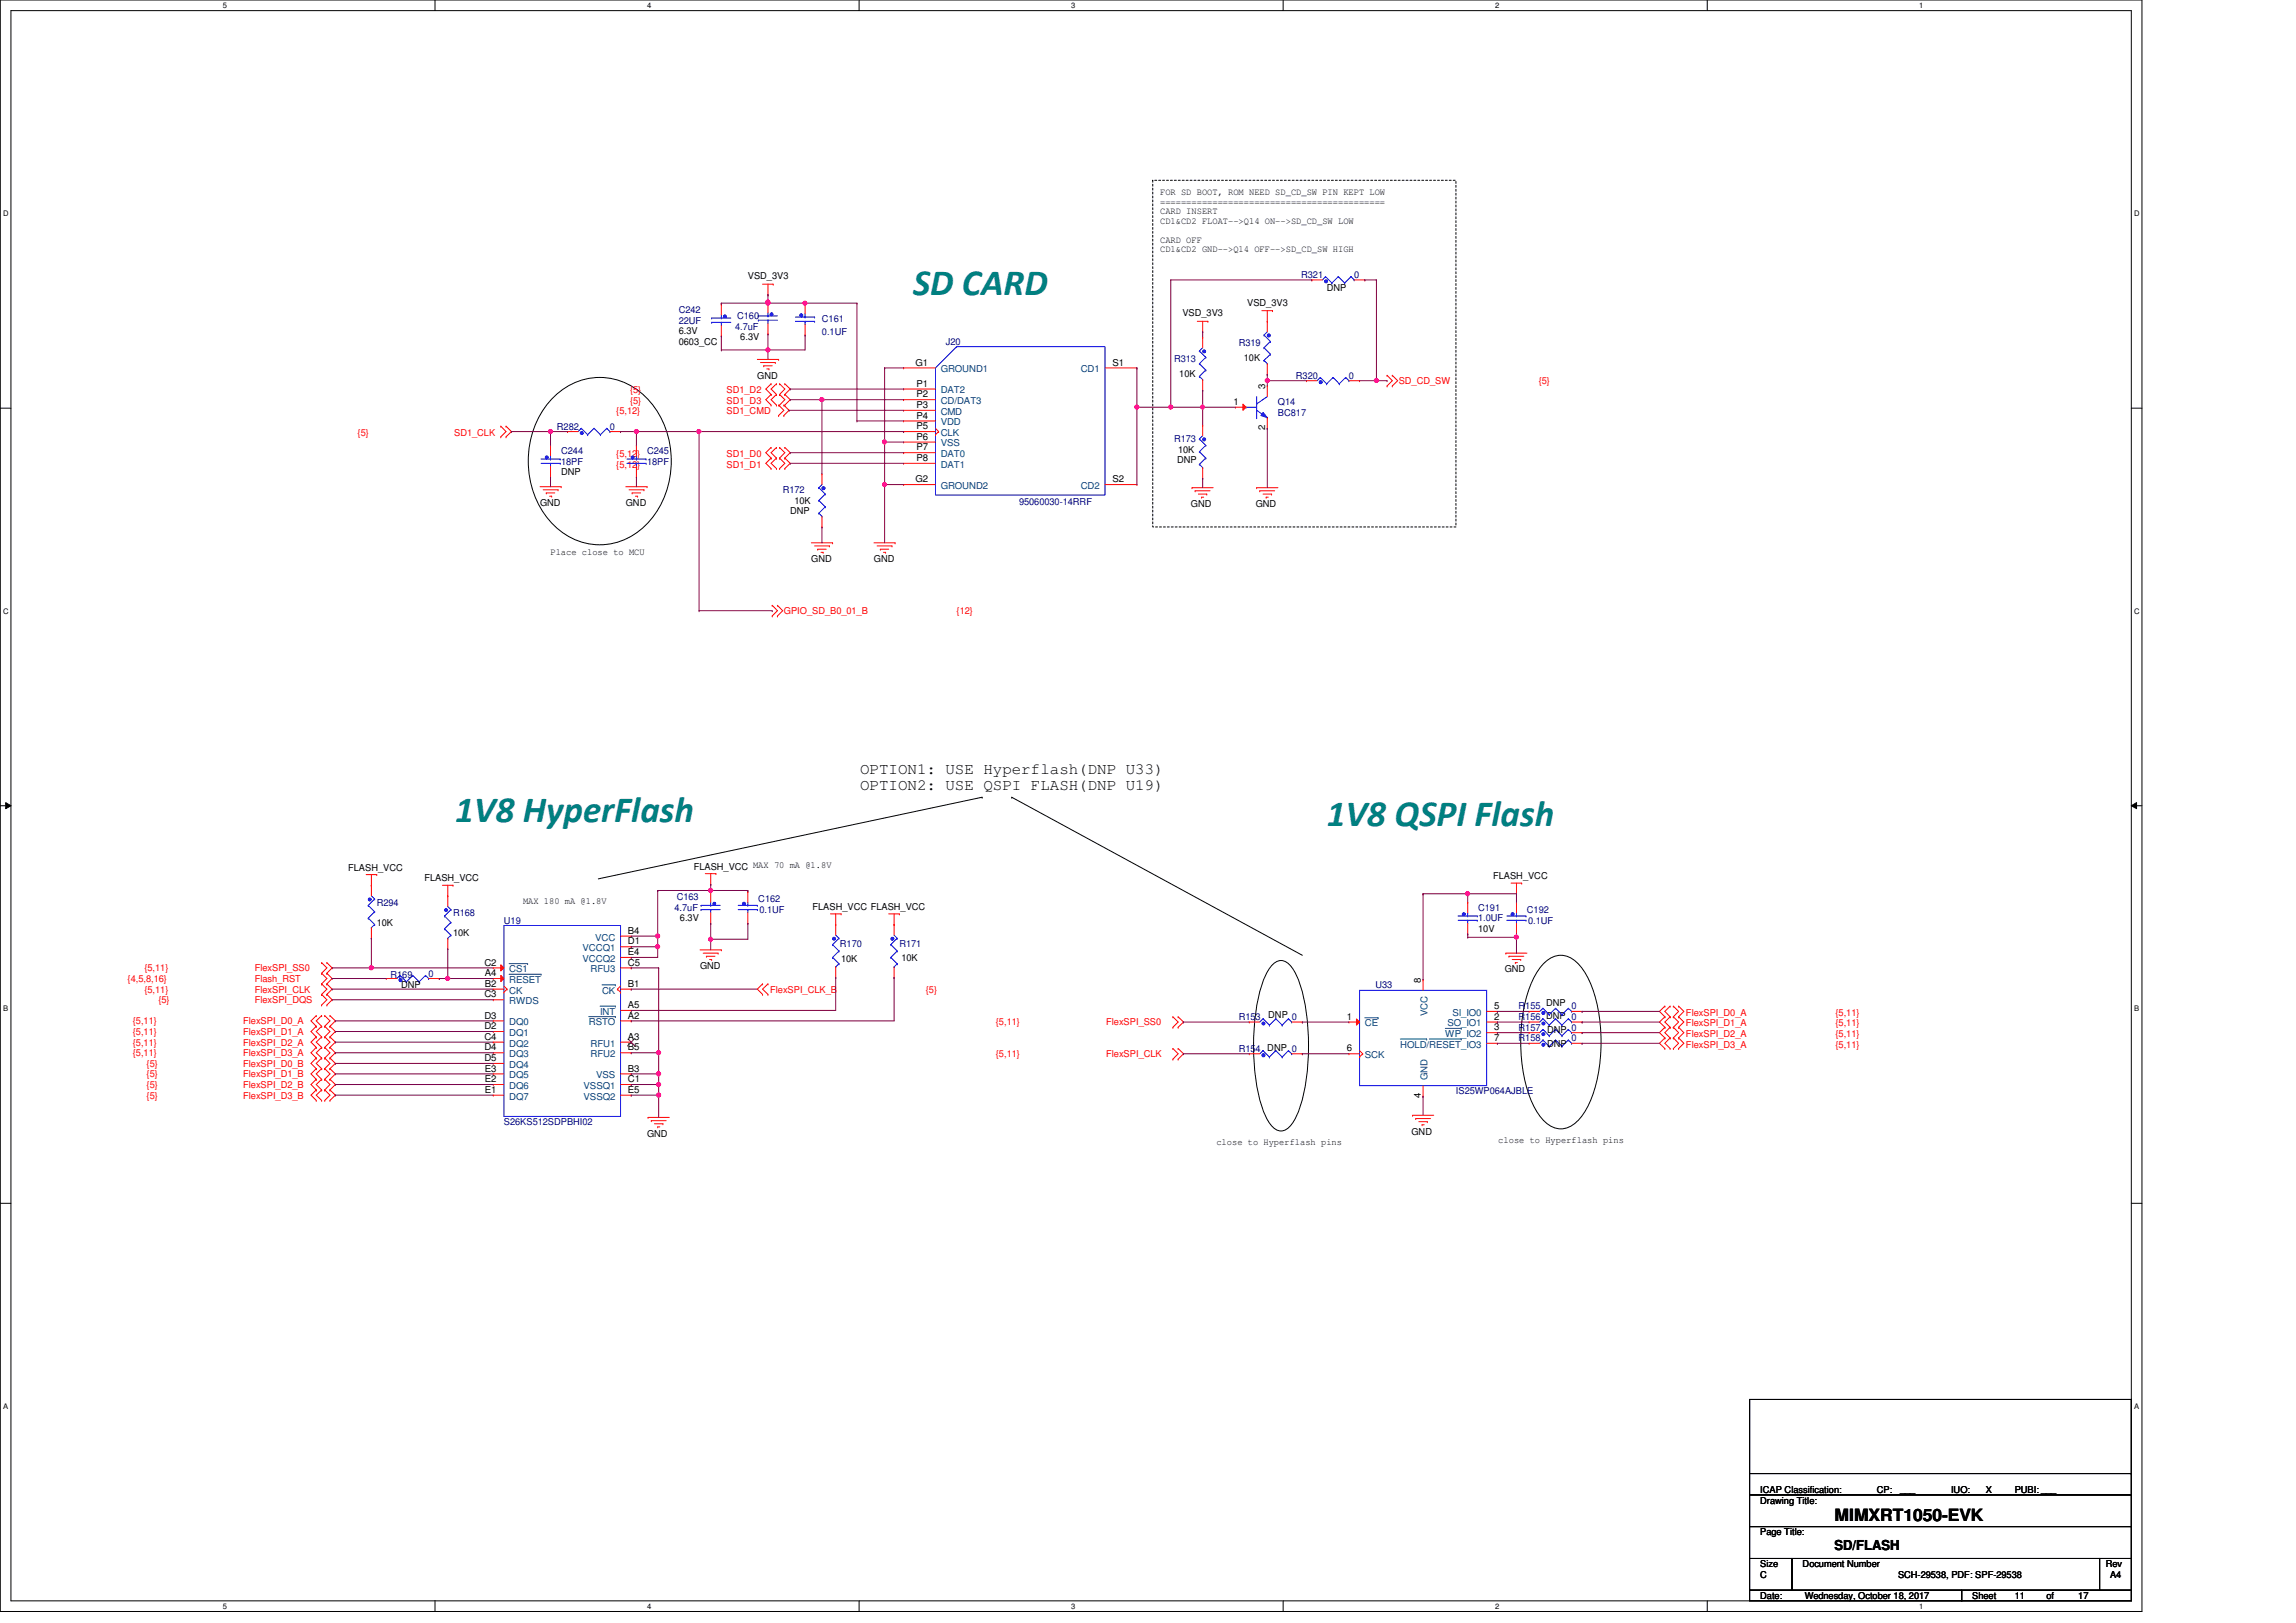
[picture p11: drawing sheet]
<svg xmlns="http://www.w3.org/2000/svg" width="297mm" height="210mm" viewBox="0 0 297 210" stroke-linecap="round" stroke-linejoin="round" font-family="sans-serif">
<defs><g id="words">
<g font-size="4.8" fill="#008080">
<text x="118.1" y="38.2">SD CARD</text>
<text x="58.9" y="106.3">1V8 HyperFlash</text>
<text x="171.6" y="106.9">1V8 QSPI Flash</text>
</g>
<text font-size="2.2" x="237.3" y="196.8">MIMXRT1050-EVK</text>
<g font-size="2.1">
<text x="111.3" y="100.1">OPTION1: USE Hyperflash(DNP U33)</text>
<text x="111.3" y="102.2">OPTION2: USE QSPI FLASH(DNP U19)</text>
</g>
<text font-size="1.8" x="237.3" y="200.5">SD/FLASH</text>
<g font-size="1.2">
<text x="150.1" y="25.3">FOR SD BOOT, ROM NEED SD_CD_SW PIN KEPT LOW</text>
<text x="150.1" y="26.5">===========================================</text>
<text x="150.1" y="27.7">CARD INSERT</text>
<text x="150.1" y="28.9">CD1&amp;CD2 FLOAT--&gt;Q14 ON--&gt;SD_CD_SW LOW</text>
<text x="150.1" y="31.4">CARD OFF</text>
<text x="150.1" y="32.6">CD1&amp;CD2 GND--&gt;Q14 OFF--&gt;SD_CD_SW HIGH</text>
<text x="96.7" y="36.1">VSD_3V3</text>
<text x="153" y="40.9">VSD_3V3</text>
<text x="161.4" y="39.5">VSD_3V3</text>
<text x="171.6" y="37.6">DNP</text>
<text x="87.8" y="43.2">6.3V</text>
<text x="87.8" y="44.6">0603_CC</text>
<text x="95.8" y="44">6.3V</text>
<text x="118.4" y="47.3">G1</text>
<text x="143.9" y="47.3">S1</text>
<text x="160.9" y="46.7">10K</text>
<text x="98" y="49">GND</text>
<text x="118.6" y="50">P1</text>
<text x="118.6" y="51.4">P2</text>
<text x="118.6" y="52.8">P3</text>
<text x="152.6" y="48.7">10K</text>
<text x="159.6" y="52.4">1</text>
<text x="163.7" y="50.4" transform="rotate(-90 163.7 50.4)">3</text>
<text x="118.6" y="54.2">P4</text>
<text x="118.6" y="55.5">P5</text>
<text x="118.6" y="56.9">P6</text>
<text x="118.6" y="58.3">P7</text>
<text x="118.6" y="59.6">P8</text>
<text x="152.3" y="59.8">DNP</text>
<text x="152.4" y="58.6">10K</text>
<text x="163.7" y="55.7" transform="rotate(-90 163.7 55.7)">2</text>
<text x="69.9" y="65.4">GND</text>
<text x="72.6" y="61.5">DNP</text>
<text x="81" y="65.4">GND</text>
<text x="102.8" y="65.2">10K</text>
<text x="118.4" y="62.4">G2</text>
<text x="143.9" y="62.4">S2</text>
<text x="154.1" y="65.6">GND</text>
<text x="162.5" y="65.6">GND</text>
<text x="71.2" y="71.8">Place close to MCU</text>
<text x="102.2" y="66.5">DNP</text>
<text x="105" y="72.7">GND</text>
<text x="113.1" y="72.7">GND</text>
<text x="45" y="112.6">FLASH_VCC</text>
<text x="89.7" y="112.5">FLASH_VCC MAX 70 mA @1.8V</text>
<text x="193.2" y="113.7">FLASH_VCC</text>
<text x="48.7" y="119.8">10K</text>
<text x="54.9" y="114">FLASH_VCC</text>
<text x="67.7" y="117">MAX 180 mA @1.8V</text>
<text x="88" y="119.2">6.3V</text>
<text x="105.1" y="117.7">FLASH_VCC FLASH_VCC</text>
<text x="58.6" y="121.1">10K</text>
<text x="62.7" y="124.9">C2</text>
<text x="81.2" y="120.8">B4</text>
<text x="81.2" y="124.9">C5</text>
<text x="81.2" y="122.2">D1</text>
<text x="81.2" y="123.6">E4</text>
<text x="90.6" y="125.4">GND</text>
<text x="108.8" y="124.4">10K</text>
<text x="116.6" y="124.3">10K</text>
<text x="191.2" y="120.6">10V</text>
<text x="194.7" y="125.8">GND</text>
<text x="51.9" y="127.9">DNP</text>
<text x="62.7" y="129.1">C3</text>
<text x="62.7" y="131.8">D3</text>
<text x="62.7" y="126.3">A4</text>
<text x="62.7" y="127.7">B2</text>
<text x="81.2" y="131.8">A2</text>
<text x="81.2" y="127.7">B1</text>
<text x="81.2" y="130.4">A5</text>
<text x="164.1" y="131.7">DNP 0</text>
<text x="174.3" y="131.9">1</text>
<text x="183.8" y="127.2" transform="rotate(-90 183.8 127.2)">8</text>
<text x="193.3" y="131.9">2</text>
<text x="193.3" y="130.6">5</text>
<text x="200" y="130.2">DNP</text>
<text x="62.7" y="133.2">D2</text>
<text x="62.7" y="134.5">C4</text>
<text x="62.7" y="135.9">D4</text>
<text x="62.7" y="137.3">D5</text>
<text x="81.2" y="135.9">B5</text>
<text x="81.2" y="134.5">A3</text>
<text x="174.3" y="136">6</text>
<text x="193.3" y="133.3">3</text>
<text x="193.3" y="134.7">7</text>
<text x="200.2" y="135.4">DNP</text>
<text x="62.7" y="138.6">E3</text>
<text x="62.7" y="140">E2</text>
<text x="62.7" y="141.4">E1</text>
<text x="81.2" y="138.6">B3</text>
<text x="81.2" y="140">C1</text>
<text x="81.2" y="141.4">E5</text>
<text x="183.8" y="142.1" transform="rotate(-90 183.8 142.1)">4</text>
<text x="83.7" y="147.1">GND</text>
<text x="157.4" y="148.1">close to Hyperflash pins</text>
<text x="182.6" y="146.8">GND</text>
<text x="193.8" y="147.9">close to Hyperflash pins</text>
<text x="227.7" y="194.5">Drawing Title:</text>
<text x="227.7" y="193.1">ICAP Classification:</text>
<text x="242.8" y="193.1">CP:</text>
<text x="245.8" y="193">___</text>
<text x="252.4" y="193.1">IUO:</text>
<text x="256.3" y="193.1">_X_</text>
<text x="260.6" y="193.1">PUBI: ___</text>
<text x="227.7" y="198.6">Page Title:</text>
<text x="227.7" y="202.8">Size</text>
<text x="233.2" y="202.8">Document Number</text>
<text x="272.4" y="202.8">Rev</text>
<text x="227.7" y="206.9">Date:</text>
<text x="227.7" y="204.1">C</text>
<text x="233.5" y="206.9">Wednesday, October 18, 2017</text>
<text x="245.6" y="204.1">SCH-29538, PDF: SPF-29538</text>
<text x="255.2" y="206.9">Sheet</text>
<text x="260.6" y="206.9">11</text>
<text x="264.8" y="206.9">of</text>
<text x="268.9" y="206.9">17</text>
<text x="273" y="204.1">A4</text>
</g>
<g font-size="1.2" fill="#000080">
<text x="168.3" y="36">R321</text>
<text x="175.2" y="36">0</text>
<text x="87.8" y="40.5">C242</text>
<text x="87.8" y="41.9">22UF</text>
<text x="95.4" y="41.3">C160</text>
<text x="106.3" y="41.7">C161</text>
<text x="95.1" y="42.7">4.7uF</text>
<text x="106.3" y="43.4">0.1UF</text>
<text x="122.4" y="44.6">J20</text>
<text x="151.9" y="46.8">R313</text>
<text x="160.2" y="44.7">R319</text>
<text x="165.3" y="52.4">Q14</text>
<text x="165.3" y="53.8">BC817</text>
<text x="167.7" y="49">R320</text>
<text x="174.5" y="49">0</text>
<text x="72" y="55.6">R282</text>
<text x="72.6" y="58.7">C244</text>
<text x="78.9" y="55.6">0</text>
<text x="83.7" y="58.7">C245</text>
<text x="151.9" y="57.2">R173</text>
<text x="72.6" y="60.1">18PF</text>
<text x="83.7" y="60.1">18PF</text>
<text x="101.3" y="63.8">R172</text>
<text x="131.8" y="65.3">95060030-14RRF</text>
<text x="48.7" y="117.2">R294</text>
<text x="58.6" y="118.5">R168</text>
<text x="65.2" y="119.5">U19</text>
<text x="87.3" y="117.9">4.7uF</text>
<text x="87.5" y="116.5">C163</text>
<text x="98.1" y="116.8">C162</text>
<text x="98.3" y="118.1">0.1UF</text>
<text x="191.2" y="117.9">C191</text>
<text x="191.2" y="119.2">1.0UF</text>
<text x="197.5" y="118.1">C192</text>
<text x="197.7" y="119.5">0.1UF</text>
<text x="108.7" y="122.5">R170</text>
<text x="116.3" y="122.5">R171</text>
<text x="50.5" y="126.5">R169</text>
<text x="55.5" y="126.3">0</text>
<text x="160.2" y="132">R153</text>
<text x="177.9" y="127.9">U33</text>
<text x="196.5" y="132">R156 DNP 0</text>
<text x="196.5" y="130.6">R155</text>
<text x="203.3" y="130.6">0</text>
<text x="160.2" y="136.1">R154 DNP 0</text>
<text x="196.5" y="133.4">R157 DNP 0</text>
<text x="196.5" y="134.7">R158</text>
<text x="203.3" y="134.7">0</text>
<text x="188.4" y="141.6">IS25WP064AJBLE</text>
<text x="65.2" y="145.6">S26KS512SDPBHI02</text>
</g>
<g font-size="1.2" fill="#f00">
<text x="79.7" y="53.5">{5,12}</text>
<text x="81.5" y="50.9">{5}</text>
<text x="81.5" y="52.3">{5}</text>
<text x="94" y="50.9">SD1_D2</text>
<text x="94" y="52.3">SD1_D3</text>
<text x="94" y="53.5">SD1_CMD</text>
<text x="181" y="49.7">SD_CD_SW</text>
<text x="199.1" y="49.7">{5}</text>
<text x="46.3" y="56.4">{5}</text>
<text x="58.8" y="56.4">SD1_CLK</text>
<text x="79.7" y="59.1">{5,12}</text>
<text x="94" y="59.1">SD1_D0</text>
<text x="79.7" y="60.5">{5,12}</text>
<text x="94" y="60.5">SD1_D1</text>
<text x="101.4" y="79.4">GPIO_SD_B0_01_B</text>
<text x="123.8" y="79.4">{12}</text>
<text x="18.7" y="125.7">{5,11}</text>
<text x="33" y="125.7">FlexSPI_SS0</text>
<text x="16.5" y="127">{4,5,8,16}</text>
<text x="18.7" y="128.4">{5,11}</text>
<text x="20.5" y="129.8">{5}</text>
<text x="33" y="127">Flash_RST</text>
<text x="33" y="128.4">FlexSPI_CLK</text>
<text x="33" y="129.8">FlexSPI_DQS</text>
<text x="99.6" y="128.4">FlexSPI_CLK_B</text>
<text x="119.8" y="128.4">{5}</text>
<text x="218.1" y="131.4">FlexSPI_D0_A</text>
<text x="237.5" y="131.4">{5,11}</text>
<text x="17.2" y="136.6">{5,11}</text>
<text x="17.2" y="135.3">{5,11}</text>
<text x="17.2" y="133.9">{5,11}</text>
<text x="17.2" y="132.5">{5,11}</text>
<text x="31.5" y="136.6">FlexSPI_D3_A</text>
<text x="31.5" y="135.3">FlexSPI_D2_A</text>
<text x="31.5" y="133.9">FlexSPI_D1_A</text>
<text x="31.5" y="132.5">FlexSPI_D0_A</text>
<text x="128.8" y="132.7">{5,11}</text>
<text x="128.8" y="136.8">{5,11}</text>
<text x="143.1" y="132.7">FlexSPI_SS0</text>
<text x="143.1" y="136.8">FlexSPI_CLK</text>
<text x="218.1" y="132.8">FlexSPI_D1_A</text>
<text x="218.1" y="134.2">FlexSPI_D2_A</text>
<text x="218.1" y="135.6">FlexSPI_D3_A</text>
<text x="237.5" y="132.8">{5,11}</text>
<text x="237.5" y="134.2">{5,11}</text>
<text x="237.5" y="135.6">{5,11}</text>
<text x="19" y="142.1">{5}</text>
<text x="19" y="140.8">{5}</text>
<text x="19" y="139.4">{5}</text>
<text x="19" y="138">{5}</text>
<text x="31.5" y="142.1">FlexSPI_D3_B</text>
<text x="31.5" y="140.8">FlexSPI_D2_B</text>
<text x="31.5" y="139.4">FlexSPI_D1_B</text>
<text x="31.5" y="138">FlexSPI_D0_B</text>
</g>
<g font-size="1.2" fill="#004080">
<text x="121.7" y="50.9">DAT2</text>
<text x="121.7" y="52.3">CD/DAT3</text>
<text x="121.7" y="53.7">CMD</text>
<text x="121.7" y="48.2">GROUND1</text>
<text x="139.8" y="48.2">CD1</text>
<text x="121.7" y="55">VDD</text>
<text x="121.7" y="56.4">CLK</text>
<text x="121.7" y="57.8">VSS</text>
<text x="121.7" y="59.1">DAT0</text>
<text x="121.7" y="60.5">DAT1</text>
<text x="121.7" y="63.3">GROUND2</text>
<text x="139.8" y="63.3">CD2</text>
<text x="65.9" y="125.8">CS1</text>
<text x="75.4" y="123.1">VCCQ1</text>
<text x="75.4" y="124.4">VCCQ2</text>
<text x="76.4" y="125.8">RFU3</text>
<text x="77" y="121.7">VCC</text>
<text x="65.9" y="127.2">RESET</text>
<text x="65.9" y="128.5">CK</text>
<text x="65.9" y="129.9">RWDS</text>
<text x="77.6" y="131.3">INT</text>
<text x="77.9" y="128.5">CK</text>
<text x="184.7" y="131.4" transform="rotate(-90 184.7 131.4)">VCC</text>
<text x="187.9" y="131.4">SI_IO0</text>
<text x="65.9" y="132.7">DQ0</text>
<text x="65.9" y="134">DQ1</text>
<text x="65.9" y="135.4">DQ2</text>
<text x="65.9" y="136.8">DQ3</text>
<text x="76.2" y="132.7">RSTO</text>
<text x="76.4" y="136.8">RFU2</text>
<text x="76.4" y="135.4">RFU1</text>
<text x="176.6" y="132.8">CE</text>
<text x="176.6" y="136.9">SCK</text>
<text x="181.2" y="135.6">HOLD/RESET_IO3</text>
<text x="187" y="134.2">WP_IO2</text>
<text x="187.3" y="132.8">SO_IO1</text>
<text x="65.9" y="138.2">DQ4</text>
<text x="65.9" y="139.5">DQ5</text>
<text x="65.9" y="140.9">DQ6</text>
<text x="65.9" y="142.3">DQ7</text>
<text x="75.5" y="140.9">VSSQ1</text>
<text x="75.5" y="142.3">VSSQ2</text>
<text x="77.1" y="139.5">VSS</text>
<text x="184.7" y="139.8" transform="rotate(-90 184.7 139.8)">GND</text>
</g>
<g font-size="1">
<text x="28.8" y="1">5</text>
<text x="83.7" y="1">4</text>
<text x="138.6" y="1">3</text>
<text x="193.4" y="1">2</text>
<text x="248.3" y="1">1</text>
<text x=".4" y="28">D</text>
<text x="276.1" y="28">D</text>
<text x=".4" y="79.4">C</text>
<text x="276.1" y="79.4">C</text>
<text x=".4" y="130.9">B</text>
<text x="276.1" y="130.9">B</text>
<text x=".4" y="182.3">A</text>
<text x="276.1" y="182.3">A</text>
<text x="28.8" y="208.2">5</text>
<text x="83.7" y="208.2">4</text>
<text x="138.6" y="208.2">3</text>
<text x="193.4" y="208.2">2</text>
<text x="248.3" y="208.2">1</text>
</g>
</g></defs>
<path d="M0 0h277.1v208.5h-277.1zM1.4 1.4h274.3v205.7h-274.3z" fill="none" stroke="#000" stroke-width=".13"/>
<g fill="#fff">
<path d="M28.8 .1h.6v1.1h-.6z"/>
<path d="M28.8 207.3h.6v1.1h-.6z"/>
</g>
<path d="M56.3 0v1.4M56.3 207.1v1.4" fill="none" stroke="#000" stroke-width=".13"/>
<g fill="#fff">
<path d="M83.7 .1h.6v1.1h-.6z"/>
<path d="M83.7 207.3h.6v1.1h-.6z"/>
</g>
<path d="M111.1 0v1.4M111.1 207.1v1.4" fill="none" stroke="#000" stroke-width=".13"/>
<g fill="#fff">
<path d="M138.6 .1h.5v1.1h-.5z"/>
<path d="M138.6 207.3h.5v1.1h-.5z"/>
</g>
<path d="M166 0v1.4M166 207.1v1.4" fill="none" stroke="#000" stroke-width=".13"/>
<g fill="#fff">
<path d="M193.4 .1h.6v1.1h-.6z"/>
<path d="M193.4 207.3h.6v1.1h-.6z"/>
</g>
<path d="M220.9 0v1.4M220.9 207.1v1.4" fill="none" stroke="#000" stroke-width=".13"/>
<g fill="#fff">
<path d="M248.3 .1h.6v1.1h-.6z"/>
<path d="M248.3 207.3h.6v1.1h-.6z"/>
<path d="M.4 27.1h.7v1.1h-.7z"/>
<path d="M276.1 27.1h.7v1.1h-.7z"/>
<path d="M.4 78.5h.7v1.1h-.7z"/>
<path d="M276.1 78.5h.7v1.1h-.7z"/>
</g>
<path d="M0 52.8h1.4M275.7 52.8h1.4" fill="none" stroke="#000" stroke-width=".13"/>
<g fill="#fff">
<path d="M.4 130h.7v1.1h-.7z"/>
<path d="M276.1 130h.6v1.1h-.6z"/>
</g>
<path d="M0 104.2h1.4M.7 103.8l.7 .4-.7 .4zM275.7 104.2l.7-.4v.8zM275.7 104.2h1.4" fill="none" stroke="#000" stroke-width=".13"/>
<path d="M.7 103.8l.7 .4-.7 .4zM275.7 104.2l.7-.4v.8z" fill="#000"/>
<g fill="#fff">
<path d="M.4 181.4h.7v1.1h-.7z"/>
<path d="M276.1 181.4h.6v1.1h-.6z"/>
</g>
<g fill="none" stroke="#000" stroke-width=".13">
<path d="M71.4 51.6a8.3 8.3 0 0 1 13.1 .9 12 12 0 0 1-1.6 16 8.3 8.3 0 0 1-12.2-1.7 12.2 12.2 0 0 1 .7-15.2zM127.1 103.1h.1M127.1 103.1l-49.7 10.6M130.9 103.1h.1M130.9 103.1l37.6 20.5M164.7 124.7a1.36 1.36 0 0 1 2.1 0 7.5 7.5 0 0 1 1.6 3.4 29.4 29.4 0 0 1-.3 15.5 4.5 4.5 0 0 1-1.8 2.6 1.63 1.63 0 0 1-2.1-.9 15.7 15.7 0 0 1-1.9-6.8 28.3 28.3 0 0 1 1.1-11.5l.8-1.7zM199.9 124.5a2.77 2.77 0 0 1 4.1 0 11.1 11.1 0 0 1 2.7 5.9 21.8 21.8 0 0 1-1.1 12.4 5.7 5.7 0 0 1-3 3.1 2.79 2.79 0 0 1-2.7-.7 11.2 11.2 0 0 1-2.8-6 21.9 21.9 0 0 1 1.2-12.3l1-1.8zM0 155.7h1.4M275.7 155.7h1.4M226.4 193.4h49.3v4.1h-49.3zM226.4 197.5h49.3v4.1h-49.3zM226.4 181.1h49.3v12.3h-49.3z"/>
<path d="M226.4 190.6h49.3M275.7 190.6h.1M226.4 201.6h5.4v4.1h-5.4zM226.4 205.7h27.4v1.4h-27.4zM231.8 201.6h39.8v4.1h-39.8zM253.8 205.7h21.9v1.4h-21.9zM271.6 201.6h4.1v4.1h-4.1z"/>
</g>
<path d="M149.1 23.3h39.3v44.9h-39.3z" fill="none" stroke="#000" stroke-width=".13" stroke-dasharray=".3 .3"/>
<g fill="none" stroke="#f00" stroke-width=".13">
<path d="M98.7 36.8h1.3M99.4 38.1h.1M99.4 36.8v1.3M100 36.8h.1M64.8 55.1h.1M64.8 56.5h.1M64.8 55.1l.7 .7-.7 .7M65.5 56.5h.1M65.5 55.1h.1M65.5 55.1l.7 .7-.7 .7M98 46.5h2.7M98.4 46.9h1.9"/>
<path d="M98.8 47.3h.1M98.8 47.3h1.1M99.2 47.7h.3M99.5 47.7h.1M99.8 59.3h.1M99.8 57.9h.1M99.8 51h.1M99.8 49.7h.1M99.8 52.4h.1M99.8 57.9l-.7 .7 .7 .7M99.8 59.3l-.7 .6 .7 .7M99.8 49.7l-.7 .6 .7 .7"/>
<path d="M99.8 51l-.7 .7 .7 .7M100.3 46.9h.1M100.5 57.9h.1M100.5 59.3h.1M100.5 49.7h.1M100.5 51h.1M100.5 52.4h.1M100.5 57.9l-.7 .7 .7 .7M100.5 59.3l-.7 .6 .7 .7M100.5 49.7l-.7 .6 .7 .7M100.5 51l-.7 .7 .7 .7M100.7 46.5h.1"/>
<path d="M100.7 52.4h.1M100.7 53.8h.1M100.7 52.4l.7 .7-.7 .7M100.9 57.9h.1M100.9 59.3h.1M100.9 49.7h.1M100.9 51h.1M100.9 52.4h.1M100.9 57.9l.6 .7-.6 .7M100.9 59.3l.6 .6-.6 .7M100.9 49.7l.6 .6-.6 .7M100.9 51l.6 .7-.6 .7"/>
<path d="M101.4 53.8h.1M101.4 52.4h.1M101.4 52.4l.7 .7-.7 .7M101.5 59.3h.1M101.5 57.9h.1M101.5 51h.1M101.5 49.7h.1M101.5 52.4h.1M101.5 57.9l.7 .7-.7 .7M101.5 59.3l.7 .6-.7 .7M101.5 49.7l.7 .6-.7 .7M101.5 51l.7 .7-.7 .7"/>
<path d="M154.9 41.6h1.4M155.6 42.9h.1M155.6 41.6v1.3M156.3 41.6h.1M163.3 40.2h1.3M164 41.6h.1M164 40.2v1.4M164.6 40.2h.1M179.4 48.6h.1M179.4 49.9h.1M179.4 48.6l.7 .7-.7 .6M180.1 48.6h.1"/>
<path d="M180.1 49.9h.1M180.1 48.6l.7 .7-.7 .6M69.9 63h2.7M70.3 63.4h1.9M70.7 63.8h.1M70.7 63.8h1.1M71.1 64.2h.3M71.4 64.2h.1M72.2 63.4h.1M72.6 63h.1M81 63h2.7M81.4 63.4h1.9"/>
<path d="M81.8 63.8h.1M81.8 63.8h1.1M82.2 64.2h.3M82.5 64.2h.1M83.3 63.4h.1M83.7 63h.1M99.8 60.6h.1M99.9 78.3h.1M99.9 79.7h.1M99.9 78.3l.7 .7-.7 .7M100.5 60.6h.1M100.6 78.3h.1"/>
<path d="M100.6 79.7h.1M100.6 78.3l.7 .7-.7 .7M100.9 60.6h.1M101.5 60.6h.1M105 70.2h2.7M105.4 70.6h1.9M105.8 71.1h.1M105.8 71.1h1.1M106.2 71.5h.3M106.5 71.5h.1M107.3 70.6h.1M107.7 70.2h.1"/>
<path d="M113.1 70.2h2.7M113.5 70.6h1.9M113.9 71.1h.1M113.9 71.1h1.1M114.3 71.5h.3M114.6 71.5h.1M115.4 70.6h.1M115.8 70.2h.1M154.2 63.1h.1M154.2 63.1h2.7M154.6 63.5h.1M154.6 63.5h1.9"/>
<path d="M155 63.9h1.1M155.4 64.3h.1M155.4 64.3h.3M156.1 63.9h.1M162.6 63.1h.1M162.6 63.1h2.7M163 63.5h.1M163 63.5h1.9M163.4 63.9h1.1M163.8 64.3h.1M163.8 64.3h.3M164.5 63.9h.1"/>
<path d="M47.4 113.2h1.3M48 114.5h.1M48 113.2v1.3M48.7 113.2h.1M57.2 114.5h1.4M57.9 115.9h.1M57.9 114.5v1.4M58.6 114.5h.1M91.2 113h1.4M91.9 114.4h.1M91.9 113v1.4M92.6 113h.1"/>
<path d="M107.4 118.2h1.4M108.1 119.6h.1M108.1 118.2v1.4M108.8 118.2h.1M115 118.2h1.3M115.7 119.6h.1M115.7 118.2v1.4M116.3 118.2h.1M195.5 114.3h1.4M196.2 115.6h.1M196.2 114.3v1.3M196.9 114.3h.1"/>
<path d="M40.9 139.6h.1M40.9 138.3h.1M40.9 136.9h.1M40.9 135.5h.1M40.9 134.2h.1M40.9 132.8h.1M40.9 131.4h.1M40.9 139.6l-.7 .7 .7 .7M40.9 138.3l-.7 .6 .7 .7M40.9 136.9l-.7 .7 .7 .7M40.9 135.5l-.7 .7 .7 .7M40.9 134.2l-.7 .6 .7 .7"/>
<path d="M40.9 132.8l-.7 .7 .7 .7M40.9 131.4l-.7 .7 .7 .7M41.6 139.6h.1M41.6 138.3h.1M41.6 136.9h.1M41.6 135.5h.1M41.6 134.2h.1M41.6 132.8h.1M41.6 131.4h.1M41.6 124.5h.1M41.6 125.9h.1M41.6 127.3h.1"/>
<path d="M41.6 128.7h.1M41.6 130h.1M41.6 139.6l-.7 .7 .7 .7M41.6 138.3l-.7 .6 .7 .7M41.6 136.9l-.7 .7 .7 .7M41.6 135.5l-.7 .7 .7 .7M41.6 134.2l-.7 .6 .7 .7M41.6 132.8l-.7 .7 .7 .7M41.6 131.4l-.7 .7 .7 .7M41.6 124.5l.7 .7-.7 .7M41.6 125.9l.7 .7-.7 .7M41.6 127.3l.7 .7-.7 .7"/>
<path d="M41.6 128.7l.7 .6-.7 .7M42 139.6h.1M42 138.3h.1M42 136.9h.1M42 135.5h.1M42 134.2h.1M42 132.8h.1M42 131.4h.1M42 139.6l.7 .7-.7 .7M42 138.3l.7 .6-.7 .7M42 136.9l.7 .7-.7 .7M42 135.5l.7 .7-.7 .7"/>
<path d="M42 134.2l.7 .6-.7 .7M42 132.8l.7 .7-.7 .7M42 131.4l.7 .7-.7 .7M42.3 125.9h.1M42.3 124.5h.1M42.3 127.3h.1M42.3 128.7h.1M42.3 130h.1M42.3 128.7l.7 .6-.7 .7M42.3 124.5l.7 .7-.7 .7M42.3 125.9l.7 .7-.7 .7M42.3 127.3l.7 .7-.7 .7"/>
<path d="M42.7 139.6h.1M42.7 138.3h.1M42.7 136.9h.1M42.7 135.5h.1M42.7 134.2h.1M42.7 132.8h.1M42.7 131.4h.1M42.7 139.6l.7 .7-.7 .7M42.7 138.3l.7 .6-.7 .7M42.7 136.9l.7 .7-.7 .7M42.7 135.5l.7 .7-.7 .7M42.7 134.2l.7 .6-.7 .7"/>
<path d="M42.7 132.8l.7 .7-.7 .7M42.7 131.4l.7 .7-.7 .7M90.6 122.9h2.7M91 123.3h1.9M91.4 123.7h.1M91.4 123.7h1.1M91.8 124.1h.3M92.1 124.1h.1M92.9 123.3h.1M93.3 122.9h.1M98.7 127.3h.1M98.7 128.7h.1"/>
<path d="M98.7 127.3l-.7 .7 .7 .7M99.4 128.7h.1M99.4 127.3h.1M99.4 127.3l-.7 .7 .7 .7M151.7 131.6h.1M151.7 132.9h.1M151.7 135.7h.1M151.7 137h.1M151.7 131.6l.7 .6-.7 .7M151.7 135.7l.7 .6-.7 .7M152.4 132.9h.1M152.4 131.6h.1"/>
<path d="M152.4 137h.1M152.4 135.7h.1M152.4 131.6l.7 .6-.7 .7M152.4 135.7l.7 .6-.7 .7M194.8 123.3h.1M194.8 123.3h2.7M195.2 123.7h.1M195.2 123.7h1.9M195.6 124.1h1.1M196 124.5h.1M196 124.5h.3M196.7 124.1h.1"/>
<path d="M215.4 130.2h.1M215.4 131.6h.1M215.4 132.9h.1M215.4 134.3h.1M215.4 135.7h.1M215.4 130.2l-.7 .7 .7 .7M215.4 131.6l-.7 .6 .7 .7M215.4 132.9l-.7 .7 .7 .7M215.4 134.3l-.7 .7 .7 .7M216.1 131.6h.1M216.1 130.2h.1M216.1 132.9h.1"/>
<path d="M216.1 134.3h.1M216.1 135.7h.1M216.1 130.2l-.7 .7 .7 .7M216.1 131.6l-.7 .6 .7 .7M216.1 132.9l-.7 .7 .7 .7M216.1 134.3l-.7 .7 .7 .7M216.5 131.6h.1M216.5 130.2h.1M216.5 132.9h.1M216.5 134.3h.1M216.5 135.7h.1M216.5 130.2l.7 .7-.7 .7"/>
<path d="M216.5 131.6l.7 .6-.7 .7M216.5 132.9l.7 .7-.7 .7M216.5 134.3l.7 .7-.7 .7M217.2 130.2h.1M217.2 131.6h.1M217.2 132.9h.1M217.2 134.3h.1M217.2 135.7h.1M217.2 130.2l.6 .7-.6 .7M217.2 131.6l.6 .6-.6 .7M217.2 132.9l.6 .7-.6 .7M217.2 134.3l.6 .7-.6 .7"/>
<path d="M40.9 141h.1M40.9 142.4h.1M40.9 141l-.7 .7 .7 .7M41.6 142.4h.1M41.6 141h.1M41.6 141l-.7 .7 .7 .7M42 142.4h.1M42 141h.1M42 141l.7 .7-.7 .7M42.7 141h.1M42.7 142.4h.1M42.7 141l.7 .7-.7 .7"/>
<path d="M83.8 144.6h.1M83.8 144.6h2.8M84.3 145h.1M84.3 145h1.9M84.7 145.4h1.1M85.1 145.8h.1M85.1 145.8h.3M85.8 145.4h.1M182.7 144.3h.1M182.7 144.3h2.8M183.2 144.7h.1M183.2 144.7h1.9"/>
<path d="M183.6 145.1h1.1M184 145.5h.1M184 145.5h.3M184.7 145.1h.1"/>
</g>
<path d="M65.2 119.7h15.1v24.7h-15.1z" fill="none" stroke="#00f" stroke-width=".13"/>
<path d="M64.8 126.2l.4 .4-.4 .4z" fill="#f00"/>
<path d="M63.8 126.6h.1M63.8 128h.1M63.8 126.6h1.4M63.8 128h1.4M64.8 126.2l.4 .4-.4 .4zM65.2 128.4h.1M65.2 127.6l.4 .4M65.6 128h.1M65.6 128l-.4 .4" fill="none" stroke="#f00" stroke-width=".13"/>
<path d="M65.9 126h4.1M70 126h.1" fill="none" stroke="#004080" stroke-width=".13"/>
<path d="M64.8 124.8l.4 .4-.4 .4z" fill="#f00"/>
<g fill="none" stroke="#f00" stroke-width=".13">
<path d="M63.8 125.2h.1M63.8 129.3h.1M63.8 132.1h.1M63.8 133.5h.1M63.8 134.8h.1M63.8 136.2h.1M63.8 137.6h.1M63.8 138.9h.1M63.8 125.2h1.4M63.8 129.3h1.4M63.8 132.1h1.4M63.8 133.5h1.4"/>
<path d="M63.8 134.8h1.4M63.8 136.2h1.4M63.8 137.6h1.4M63.8 138.9h1.4M64.8 124.8l.4 .4-.4 .4zM79.9 128h.1M79.9 128l.4 .4M80.3 128.4h.1M80.3 125.2h1.4M80.3 132.1h1.4M80.3 134.8h1.4M80.3 136.2h1.4"/>
<path d="M80.3 138.9h1.4M80.3 121.1h1.4M80.3 127.6l-.4 .4M80.3 128h1.4M80.3 122.5h1.4M80.3 123.9h1.4M80.3 130.7h1.4M81.7 132.1h.1M81.7 138.9h.1M81.7 121.1h.1M81.7 136.2h.1M81.7 128h.1"/>
<path d="M81.7 134.8h.1M81.7 125.2h.1M81.7 122.5h.1M81.7 123.9h.1M81.7 130.7h.1M63.8 140.3h.1M63.8 141.7h.1M63.8 140.3h1.4M63.8 141.7h1.4M80.3 140.3h1.4M80.3 141.7h1.4M81.7 140.3h.1"/>
<path d="M81.7 141.7h.1"/>
</g>
<path d="M65.9 124.7h2.4M68.3 124.7h.1M76.2 131.5h3.4M77.6 130.2h2M77.9 127.4h1.7M79.6 131.5h.1M79.6 127.4h.1M79.6 130.2h.1" fill="none" stroke="#004080" stroke-width=".13"/>
<path d="M81.2 135.3h.1M81.3 134.4l.8 .9M82.1 134.4l-.9 .9M82.1 135.3h.1" fill="none" stroke="#804000" stroke-width=".13"/>
<path d="M163.4 131.8h.1M163.4 131.8l-.4 .4M163.4 131.8l.8 .8M164.2 132.6h.1M165.1 131.8h.1M165.1 131.8l-.9 .8M165.1 131.8l.8 .8M165.9 132.6h.1M166.7 131.8h.1M166.7 131.8l-.8 .8M166.7 131.8l.4 .4M167.1 132.2h.1" fill="none" stroke="#00f" stroke-width=".13"/>
<path d="M163.3 132.3h.3l.1 .1-.1 .1h-.3z" fill-rule="evenodd" fill="#00f"/>
<path d="M163.3 132.3h.3l.1 .1-.1 .1h-.3zM175.9 128.1h16.4v12.4h-16.4z" fill="none" stroke="#00f" stroke-width=".13"/>
<path d="M161.6 132.2h.1M161.6 132.2h1.4M167.1 132.2h1.4M168.5 132.2h.1" fill="none" stroke="#f00" stroke-width=".13"/>
<path d="M175.5 131.8l.4 .4-.4 .4z" fill="#f00"/>
<g fill="none" stroke="#f00" stroke-width=".13">
<path d="M174.5 132.2h.1M174.5 136.3h.1M174.5 132.2h1.4M174.5 136.3h1.4M175.5 131.8l.4 .4-.4 .4zM175.9 136.7h.1M175.9 135.9l.4 .4M176.3 136.3h.1M176.3 136.3l-.4 .4M184.1 126.7h.1M184.1 126.7v1.4M192.3 132.2h1.4"/>
<path d="M192.3 133.6h1.4M192.3 130.9h1.4M192.3 135h1.4M193.7 132.2h.1M193.7 133.6h.1M193.7 130.9h.1M193.7 135h.1M184.1 141.8h.1M184.1 140.5v1.3"/>
</g>
<path d="M176.6 131.7h1.7M178.3 131.7h.1M181.2 134.4h3.4M184.6 134.4h.1M184.9 134.4h4.1M187 133.1h2M189 133.1h.1M189 134.4h.1" fill="none" stroke="#004080" stroke-width=".13"/>
<path d="M163.4 53.4l.6 .6-.9-.2z" fill="#00f"/>
<path d="M161.2 52.7h.1M161.2 52.7h1.4M162.6 52.3h.1M162.6 54h.1M162.6 53.1l1.4 .9M162.6 51.3v2.7M163.4 53.4l.6 .6-.9-.2zM164 54h.1M164 51.3l-1.4 1" fill="none" stroke="#00f" stroke-width=".13"/>
<path d="M164 55.4h.1M164 49.9h.1M164 49.9v1.4M164 54v1.4" fill="none" stroke="#f00" stroke-width=".13"/>
<path d="M160.8 52.3l.4 .4-.4 .4z" fill="#f00"/>
<path d="M159.8 52.7h.1M159.8 52.7h1.4M160.8 52.3l.4 .4-.4 .4z" fill="none" stroke="#f00" stroke-width=".13"/>
<path d="M70 59.9h2.5M70 59.4h2.5M71.2 59.9h.1M71.2 59.9v.4M72.5 59.9h.1M72.5 59.4h.1" fill="none" stroke="#00f" stroke-width=".13"/>
<circle cx="70.7" cy="59.2" r=".19" fill="#00f"/>
<g fill="none" stroke="#00f" stroke-width=".13">
<path d="M71.2 59.4h.1M71.2 59v.4M163.4 135.9h.1M163.4 135.9l-.4 .4M163.4 135.9l.8 .9M164.2 136.8h.1M165.1 135.9h.1M165.1 135.9l-.9 .9M165.1 135.9l.8 .9M165.9 136.8h.1M166.7 135.9h.1M166.7 135.9l-.8 .9"/>
<path d="M166.7 135.9l.4 .4M167.1 136.3h.1"/>
<circle cx="70.7" cy="59.2" r=".19"/>
</g>
<path d="M71.2 57.6h.1M71.2 57.6v1.4M71.2 61.7h.1M71.2 60.3v1.4" fill="none" stroke="#f00" stroke-width=".13"/>
<circle cx="163.5" cy="136.5" r=".2" fill="#00f"/>
<g fill="none" stroke="#00f" stroke-width=".13">
<path d="M163.5 43.3h.1M163.5 45h.1M163.5 46.6h.1M163.5 43.3l.9 .9M163.5 45l.9 .8M163.5 46.6l.5 .5M164 47.1h.1M164 42.9l-.5 .4M164.4 44.2h.1M164.4 45.8h.1M164.4 44.2l-.9 .8M164.4 45.8l-.9 .8"/>
<circle cx="163.5" cy="136.5" r=".2"/>
</g>
<path d="M161.6 136.3h.1M161.6 136.3h1.4M167.1 136.3h1.4M168.5 136.3h.1" fill="none" stroke="#f00" stroke-width=".13"/>
<path d="M164 43.3h.3v.2l-.2 .1-.1-.1z" fill-rule="evenodd" fill="#00f"/>
<g fill="none" stroke="#00f" stroke-width=".13">
<path d="M155.2 45.4h.1M155.2 47.1h.1M155.2 48.7h.1M155.2 45.4l.8 .8M155.2 47.1l.8 .8M155.2 48.7l.4 .4M155.6 49.1h.1M155.6 45l-.4 .4M156 46.2h.1M156 47.9h.1M156 46.2l-.8 .9M156 47.9l-.8 .8"/>
<path d="M164 43.3h.3v.2l-.2 .1-.1-.1z"/>
</g>
<path d="M164 41.6h.1M164 48.4h.1M164 41.6v1.3M164 47.1v1.3" fill="none" stroke="#f00" stroke-width=".13"/>
<circle cx="155.8" cy="45.5" r=".19" fill="#00f"/>
<g fill="none" stroke="#00f" stroke-width=".13">
<path d="M81.1 59.9h2.5M81.1 59.4h2.5M82.3 59.9h.1M82.3 59.9v.4M83.6 59.9h.1M83.6 59.4h.1"/>
<circle cx="155.8" cy="45.5" r=".19"/>
</g>
<path d="M155.6 43.6h.1M155.6 50.5h.1M155.6 43.6v1.4M155.6 49.1v1.4" fill="none" stroke="#f00" stroke-width=".13"/>
<circle cx="81.9" cy="59.2" r=".19" fill="#00f"/>
<g fill="none" stroke="#00f" stroke-width=".13">
<path d="M82.3 59.4h.1M82.3 59v.4M92.1 41.7h.1M92.1 41.1h.1M92.1 41.7h2.4M92.1 41.1h2.4M93.3 41.7h.1M93.3 41.7v.4"/>
<circle cx="81.9" cy="59.2" r=".19"/>
</g>
<path d="M82.3 57.6h.1M82.3 57.6v1.4M82.3 61.7h.1M82.3 60.3v1.4" fill="none" stroke="#f00" stroke-width=".13"/>
<circle cx="93.8" cy="40.9" r=".19" fill="#00f"/>
<g fill="none" stroke="#00f" stroke-width=".13">
<path d="M93.3 41.1h.1M93.3 40.7v.4M57.5 118.5h.1M57.5 118.5l.8 .8M57.9 117.3l.4 .4M58.3 117.7h.1M58.3 119.3h.1M58.3 117.7l-.8 .8M58.3 119.3l-.8 .9M57.5 120.2h.1M57.5 120.2l.8 .8M57.9 121.4h.1"/>
<path d="M58.3 121h.1M58.3 121l-.4 .4"/>
<circle cx="93.8" cy="40.9" r=".19"/>
</g>
<path d="M93.3 39.4h.1M93.3 39.4v1.3M93.3 43.5h.1M93.3 42.1v1.4" fill="none" stroke="#f00" stroke-width=".13"/>
<path d="M57.6 117.6h.2l.1 .2-.1 .1h-.2z" fill-rule="evenodd" fill="#00f"/>
<path d="M57.6 117.6h.2l.1 .2-.1 .1h-.2zM188.6 119.1h2.5M188.6 118.5h2.5M189.9 119.1h.1M189.9 119.1v.4M191.1 119.1h.1M191.1 118.5h.1" fill="none" stroke="#00f" stroke-width=".13"/>
<path d="M57.9 115.9h.1M57.9 115.9v1.4M57.9 122.8h.1M57.9 121.4v1.4" fill="none" stroke="#f00" stroke-width=".13"/>
<circle cx="189.4" cy="118.3" r=".2" fill="#00f"/>
<g fill="none" stroke="#00f" stroke-width=".13">
<path d="M102.9 41.6h2.5M102.9 41h2.5M104.2 41.6h.1M104.2 41.6v.4M105.4 41.6h.1M105.4 41h.1M189.9 118.5h.1M189.9 118.1v.4"/>
<circle cx="189.4" cy="118.3" r=".2"/>
</g>
<path d="M189.9 116.7h.1M189.9 116.7v1.4M189.9 119.5v1.3M189.9 120.8h.1" fill="none" stroke="#f00" stroke-width=".13"/>
<circle cx="103.7" cy="40.8" r=".2" fill="#00f"/>
<g fill="none" stroke="#00f" stroke-width=".13">
<path d="M104.2 41h.1M104.2 40.6v.4M199.6 131.8h.1M199.6 131.8l-.4 .4M199.6 131.8l.8 .8M200.4 132.6h.1M201.2 131.8h.1M201.2 131.8l-.8 .8M201.2 131.8l.9 .8M202.1 132.6h.1M202.9 131.8h.1M202.9 131.8l-.8 .8"/>
<path d="M202.9 131.8l.4 .4M203.3 132.2h.1"/>
<circle cx="103.7" cy="40.8" r=".2"/>
</g>
<path d="M104.2 39.2h.1M104.2 39.2v1.4M104.2 43.3h.1M104.2 42v1.3" fill="none" stroke="#f00" stroke-width=".13"/>
<path d="M199.5 132.3h.3l.1 .1-.1 .1h-.3z" fill-rule="evenodd" fill="#00f"/>
<g fill="none" stroke="#00f" stroke-width=".13">
<path d="M47.6 117.1h.1M47.6 118.8h.1M47.6 117.1l.9 .9M47.6 118.8l.9 .8M48 115.9l.5 .4M48.5 116.3h.1M48.5 118h.1M48.5 119.6h.1M48.5 116.3l-.9 .8M48.5 118l-.9 .8M48.5 119.6l-.5 .4M48 120h.1"/>
<path d="M199.5 132.3h.3l.1 .1-.1 .1h-.3z"/>
</g>
<path d="M197.8 132.2h.1M197.8 132.2h1.4M203.3 132.2h1.4M204.7 132.2h.1" fill="none" stroke="#f00" stroke-width=".13"/>
<circle cx="47.8" cy="116.4" r=".19" fill="#00f"/>
<g fill="none" stroke="#00f" stroke-width=".13">
<path d="M123.8 44.9h19.2v19.2h-22v-16.5zM123.8 44.9h.1M199.6 133.2h.1M199.6 133.2l-.4 .4M199.6 133.2l.8 .8M200.4 134h.1M201.2 133.2h.1M201.2 133.2l-.8 .8M201.2 133.2l.9 .8M202.1 134h.1M202.9 133.2h.1M202.9 133.2l-.8 .8"/>
<path d="M202.9 133.2l.4 .4M203.3 133.6h.1"/>
<circle cx="47.8" cy="116.4" r=".19"/>
</g>
<g fill="none" stroke="#f00" stroke-width=".13">
<path d="M116.9 50.3h.1M116.9 51.7h.1M116.9 53.1h.1M116.9 54.5h.1M116.9 55.8h.1M116.9 57.2h.1M116.9 58.6h.1M116.9 59.9h.1M116.9 47.6h.1M116.9 50.3h4.1M116.9 51.7h4.1M116.9 53.1h4.1"/>
<path d="M116.9 54.5h4.1M116.9 55.8h4.1M116.9 57.2h4.1M116.9 58.6h4.1M116.9 59.9h4.1M116.9 47.6h4.1M121 56.2h.1M121 55.4l.4 .4M121.4 55.8h.1M121.4 55.8l-.4 .4M143 47.6h4.1M147.1 47.6h.1"/>
<path d="M116.9 62.7h.1M116.9 62.7h4.1M143 62.7h4.1M147.1 62.7h.1M48 114.5h.1M48 114.5v1.4M48 121.4h.1M48 120v1.4"/>
</g>
<path d="M199.5 133.7h.3l.1 .1-.1 .1h-.3z" fill-rule="evenodd" fill="#00f"/>
<path d="M90.7 117.7h.1M90.7 117.1h.1M90.7 117.7h2.5M90.7 117.1h2.5M91.9 117.7h.1M91.9 117.7v.4M199.5 133.7h.3l.1 .1-.1 .1h-.3z" fill="none" stroke="#00f" stroke-width=".13"/>
<path d="M197.8 133.6h.1M197.8 133.6h1.4M203.3 133.6h1.4M204.7 133.6h.1" fill="none" stroke="#f00" stroke-width=".13"/>
<circle cx="92.4" cy="116.9" r=".19" fill="#00f"/>
<g fill="none" stroke="#00f" stroke-width=".13">
<path d="M98.1 41.4h.1M98.1 40.9h.1M98.1 41.4h2.5M98.1 40.9h2.5M99.4 41.4h.1M99.4 41.4v.4M91.9 117.1h.1M91.9 116.7v.4"/>
<circle cx="92.4" cy="116.9" r=".19"/>
</g>
<path d="M91.9 115.4h.1M91.9 119.5h.1M91.9 115.4v1.3M91.9 118.1v1.4" fill="none" stroke="#f00" stroke-width=".13"/>
<circle cx="99.8" cy="40.7" r=".19" fill="#00f"/>
<g fill="none" stroke="#00f" stroke-width=".13">
<path d="M99.4 40.9h.1M99.4 40.5v.4M170.8 48.8h.1M170.8 48.8l-.4 .5M170.8 48.8l.8 .9M171.6 49.7h.1M172.5 48.8h.1M172.5 48.8l-.9 .9M172.5 48.8l.8 .9M173.3 49.7h.1M174.1 48.8h.1M174.1 48.8l-.8 .9"/>
<path d="M174.1 48.8l.4 .5M174.5 49.3h.1"/>
<circle cx="99.8" cy="40.7" r=".19"/>
</g>
<path d="M99.4 39.1h.1M99.4 39.1v1.4M99.4 43.2h.1M99.4 41.8v1.4" fill="none" stroke="#f00" stroke-width=".13"/>
<path d="M170.7 49.3h.3l.1 .1-.1 .2h-.3z" fill-rule="evenodd" fill="#00f"/>
<g fill="none" stroke="#00f" stroke-width=".13">
<path d="M170.7 49.3h.3l.1 .1-.1 .2h-.3zM51.7 126.2h.1M51.7 126.2l-.4 .4M51.7 126.2l.9 .8M52.6 127h.1M53.4 126.2h.1M53.4 126.2l-.8 .8M53.4 126.2l.8 .8M54.2 127h.1M55.1 126.2h.1M55.1 126.2l-.9 .8M55.1 126.2l.4 .4"/>
<path d="M55.5 126.6h.1"/>
</g>
<path d="M169 49.3h.1M169 49.3h1.4M174.5 49.3h1.4M175.9 49.3h.1" fill="none" stroke="#f00" stroke-width=".13"/>
<path d="M51.7 126.7h.2v.2l-.1 .1-.1-.1z" fill-rule="evenodd" fill="#00f"/>
<g fill="none" stroke="#00f" stroke-width=".13">
<path d="M51.7 126.7h.2v.2l-.1 .1-.1-.1zM115.2 122.2h.1M115.2 123.9h.1M115.2 122.2l.9 .8M115.2 123.9l.9 .8M115.7 125.1h.1M115.7 121l.4 .4M116.1 121.4h.1M116.1 123h.1M116.1 124.7h.1M116.1 121.4l-.9 .8M116.1 123l-.9 .9"/>
<path d="M116.1 124.7l-.4 .4"/>
</g>
<path d="M50 126.6h.1M50 126.6h1.3M55.5 126.6h1.3M56.8 126.6h.1" fill="none" stroke="#f00" stroke-width=".13"/>
<path d="M115.3 121.3h.3l.1 .2-.1 .1h-.3z" fill-rule="evenodd" fill="#00f"/>
<path d="M194.9 119.1h2.5M194.9 118.5h2.5M196.2 119.1h.1M196.2 119.1v.4M197.4 119.1h.1M197.4 118.5h.1M115.3 121.3h.3l.1 .2-.1 .1h-.3z" fill="none" stroke="#00f" stroke-width=".13"/>
<path d="M115.7 119.6h.1M115.7 119.6v1.4M115.7 126.5h.1M115.7 125.1v1.4" fill="none" stroke="#f00" stroke-width=".13"/>
<circle cx="195.7" cy="118.3" r=".2" fill="#00f"/>
<g fill="none" stroke="#00f" stroke-width=".13">
<path d="M196.2 118.5h.1M196.2 118.1v.4M199.6 134.6h.1M199.6 134.6l-.4 .4M199.6 134.6l.8 .8M200.4 135.4h.1M201.2 134.6h.1M201.2 134.6l-.8 .8M201.2 134.6l.9 .8M202.1 135.4h.1M202.9 134.6h.1M202.9 134.6l-.8 .8"/>
<path d="M202.9 134.6l.4 .4M203.3 135h.1"/>
<circle cx="195.7" cy="118.3" r=".2"/>
</g>
<path d="M196.2 116.7h.1M196.2 116.7v1.4M196.2 119.5v1.3M196.2 120.8h.1" fill="none" stroke="#f00" stroke-width=".13"/>
<path d="M199.5 135h.3l.1 .2-.1 .1h-.3z" fill-rule="evenodd" fill="#00f"/>
<g fill="none" stroke="#00f" stroke-width=".13">
<path d="M105.9 63.1h.1M105.9 64.7h.1M105.9 66.4h.1M105.9 63.1l.9 .8M105.9 64.7l.9 .9M105.9 66.4l.4 .4M106.3 66.8h.1M106.3 62.7l-.4 .4M106.8 63.9h.1M106.8 65.6h.1M106.8 63.9l-.9 .8M106.8 65.6l-.9 .8"/>
<path d="M199.5 135h.3l.1 .2-.1 .1h-.3z"/>
</g>
<path d="M197.8 135h.1M197.8 135h1.4M203.3 135h1.4M204.7 135h.1" fill="none" stroke="#f00" stroke-width=".13"/>
<path d="M106.4 63h.3v.2v.1h-.3z" fill-rule="evenodd" fill="#00f"/>
<path d="M106.4 63h.3v.2v.1h-.3zM95.5 117.7h2.5M95.5 117.1h2.5M96.7 117.7h.1M96.7 117.7v.4M98 117.7h.1M98 117.1h.1" fill="none" stroke="#00f" stroke-width=".13"/>
<path d="M106.3 61.3h.1M106.3 68.2h.1M106.3 61.3v1.4M106.3 66.8v1.4" fill="none" stroke="#f00" stroke-width=".13"/>
<path d="M96.1 116.8h.3l.1 .1-.1 .2h-.3z" fill-rule="evenodd" fill="#00f"/>
<g fill="none" stroke="#00f" stroke-width=".13">
<path d="M96.1 116.8h.3l.1 .1-.1 .2h-.3zM96.7 117.1h.1M96.7 116.7v.4M107.7 122.2h.1M107.7 123.9h.1M107.7 122.2l.8 .8M107.7 123.9l.8 .8M108.1 125.1h.1M108.1 121l.4 .4M108.5 121.4h.1M108.5 123h.1M108.5 124.7h.1"/>
<path d="M108.5 121.4l-.8 .8M108.5 123l-.8 .9M108.5 124.7l-.4 .4"/>
</g>
<path d="M96.7 115.4h.1M96.7 119.5h.1M96.7 115.4v1.3M96.7 118.1v1.4" fill="none" stroke="#f00" stroke-width=".13"/>
<circle cx="107.9" cy="121.5" r=".19" fill="#00f"/>
<g fill="none" stroke="#00f" stroke-width=".13">
<path d="M75.2 55.4h.1M75.2 55.4l-.4 .4M75.2 55.4l.8 .8M76 56.2h.1M76.9 55.4h.1M76.9 55.4l-.9 .8M76.9 55.4l.8 .8M77.7 56.2h.1M78.5 55.4h.1M78.5 55.4l-.8 .8M78.5 55.4l.4 .4M78.9 55.8h.1"/>
<circle cx="107.9" cy="121.5" r=".19"/>
</g>
<path d="M108.1 119.6h.1M108.1 119.6v1.4M108.1 126.5h.1M108.1 125.1v1.4" fill="none" stroke="#f00" stroke-width=".13"/>
<circle cx="75.3" cy="56" r=".19" fill="#00f"/>
<g fill="none" stroke="#00f" stroke-width=".13">
<path d="M171.5 35.8h.1M171.5 35.8l-.4 .4M171.5 35.8l.8 .8M172.3 36.6h.1M173.1 35.8h.1M173.1 35.8l-.8 .8M173.1 35.8l.9 .8M174 36.6h.1M174.8 35.8h.1M174.8 35.8l-.8 .8M174.8 35.8l.4 .4M175.2 36.2h.1"/>
<circle cx="75.3" cy="56" r=".19"/>
</g>
<path d="M73.4 55.8h.1M73.4 55.8h1.4M78.9 55.8h1.4M80.3 55.8h.1" fill="none" stroke="#f00" stroke-width=".13"/>
<circle cx="171.6" cy="36.4" r=".19" fill="#00f"/>
<g fill="none" stroke="#00f" stroke-width=".13">
<path d="M199.6 130.5h.1M199.6 130.5l-.4 .4M199.6 130.5l.8 .8M200.4 131.3h.1M201.2 130.5h.1M201.2 130.5l-.8 .8M201.2 130.5l.9 .8M202.1 131.3h.1M202.9 130.5h.1M202.9 130.5l-.8 .8M202.9 130.5l.4 .4M203.3 130.9h.1"/>
<circle cx="171.6" cy="36.4" r=".19"/>
</g>
<path d="M169.7 36.2h.1M169.7 36.2h1.4M175.2 36.2h1.4M176.6 36.2h.1" fill="none" stroke="#f00" stroke-width=".13"/>
<circle cx="199.7" cy="131.1" r=".2" fill="#00f"/>
<g fill="none" stroke="#00f" stroke-width=".13">
<path d="M155.2 56.8h.1M155.2 58.4h.1M155.2 56.8l.8 .8M155.2 58.4l.8 .9M155.6 56.4l-.4 .4M156 57.6h.1M156 59.3h.1M156 57.6l-.8 .8M156 59.3l-.8 .8M155.2 60.1h.1M155.2 60.1l.4 .4M155.6 60.5h.1"/>
<circle cx="199.7" cy="131.1" r=".2"/>
</g>
<path d="M197.8 130.9h.1M197.8 130.9h1.4M203.3 130.9h1.4M204.7 130.9h.1" fill="none" stroke="#f00" stroke-width=".13"/>
<path d="M155.6 56.7h.3v.3h-.1h-.2z" fill-rule="evenodd" fill="#00f"/>
<path d="M155.6 56.7h.3v.3h-.1h-.2z" fill="none" stroke="#00f" stroke-width=".13"/>
<path d="M155.6 55h.1M155.6 55v1.4M155.6 61.9h.1M155.6 60.5v1.4" fill="none" stroke="#f00" stroke-width=".13"/>
<path d="M99.4 39.2h.1M99.4 39.2h4.8" fill="none" stroke="#800040" stroke-width=".13"/>
<circle cx="99.3" cy="39.2" r=".26" fill="#f0f"/>
<circle cx="99.3" cy="39.2" r=".26" fill="none" stroke="#f0f" stroke-width=".13"/>
<g fill="none" stroke="#800040" stroke-width=".13">
<path d="M99.4 38.1h.1M99.4 38.1v1M110.9 39.2h.1M110.9 39.2v15.3M102.1 53.1h.1M102.1 53.1h14.8M102.2 58.6h.1M102.2 59.9h.1M102.2 50.3h.1M102.2 51.7h.1M102.2 58.6h14.7M102.2 59.9h14.7"/>
<path d="M102.2 50.3h14.7M102.2 51.7h14.7M106.3 51.7h.1M106.3 51.7v9.6M110.9 54.5h.1M110.9 54.5h6M114.4 57.2h.1M114.4 57.2h2.5M114.4 57.2v5.5"/>
</g>
<circle cx="106.3" cy="51.7" r=".27" fill="#f0f"/>
<circle cx="106.3" cy="51.7" r=".27" fill="none" stroke="#f0f" stroke-width=".13"/>
<path d="M114.4 62.7h.1M114.4 62.7h2.5M114.4 62.7v7.5" fill="none" stroke="#800040" stroke-width=".13"/>
<circle cx="114.4" cy="62.7" r=".26" fill="#f0f"/>
<circle cx="114.4" cy="62.7" r=".26" fill="none" stroke="#f0f" stroke-width=".13"/>
<path d="M114.4 47.6h.1M114.4 47.6h2.5M114.4 47.6v9.6" fill="none" stroke="#800040" stroke-width=".13"/>
<circle cx="114.4" cy="57.2" r=".26" fill="#f0f"/>
<circle cx="114.4" cy="57.2" r=".26" fill="none" stroke="#f0f" stroke-width=".13"/>
<path d="M147.1 52.7h4.4M151.5 52.7h.1M155.6 52.7h.1M155.6 52.7v2.3M155.6 61.9h.1M155.6 61.9v1.2" fill="none" stroke="#800040" stroke-width=".13"/>
<circle cx="155.6" cy="52.7" r=".25" fill="#f0f"/>
<circle cx="155.6" cy="52.7" r=".25" fill="none" stroke="#f0f" stroke-width=".13"/>
<path d="M147.1 47.6h.1M147.1 52.7h.1M147.1 47.6v15.1" fill="none" stroke="#800040" stroke-width=".13"/>
<circle cx="147.1" cy="52.7" r=".26" fill="#f0f"/>
<circle cx="147.1" cy="52.7" r=".26" fill="none" stroke="#f0f" stroke-width=".13"/>
<path d="M99.4 45.3h.1M99.4 43.2h.1M99.4 43.2v3.3M104.2 43.3h.1M104.2 43.3v2h-4.8" fill="none" stroke="#800040" stroke-width=".13"/>
<circle cx="99.3" cy="45.3" r=".27" fill="#f0f"/>
<circle cx="99.3" cy="45.3" r=".27" fill="none" stroke="#f0f" stroke-width=".13"/>
<path d="M99.4 39.1h.1M99.4 39.1v.1" fill="none" stroke="#800040" stroke-width=".13"/>
<circle cx="99.3" cy="39.1" r=".27" fill="#f0f"/>
<circle cx="99.3" cy="39.1" r=".27" fill="none" stroke="#f0f" stroke-width=".13"/>
<path d="M104.2 39.2h.1M104.2 39.2h6.7" fill="none" stroke="#800040" stroke-width=".13"/>
<circle cx="104.1" cy="39.2" r=".25" fill="#f0f"/>
<circle cx="104.1" cy="39.2" r=".25" fill="none" stroke="#f0f" stroke-width=".13"/>
<path d="M106.3 68.2h.1M106.3 68.2v2M189.9 121.3h.1M196.2 120.8h.1M196.2 120.8v.5h-6.3M184.1 141.8h.1M184.1 141.8v2.5" fill="none" stroke="#800040" stroke-width=".13"/>
<circle cx="196.2" cy="121.2" r=".26" fill="#f0f"/>
<circle cx="196.2" cy="121.2" r=".26" fill="none" stroke="#f0f" stroke-width=".13"/>
<path d="M189.9 115.6h.1M189.9 115.6h6.3M189.9 120.8h.1M189.9 120.8v.5M196.2 121.3h.1M196.2 121.3v2" fill="none" stroke="#800040" stroke-width=".13"/>
<circle cx="189.9" cy="115.6" r=".26" fill="#f0f"/>
<circle cx="189.9" cy="115.6" r=".26" fill="none" stroke="#f0f" stroke-width=".13"/>
<path d="M66.2 55.8h.1M66.2 55.8h5M80.3 55.8h.1M80.3 55.8h2M184.1 115.6h.1M184.1 115.6h5.8M184.1 115.6v11.1M189.9 115.6h.1M189.9 115.6v1.1M196.2 115.6h.1M196.2 115.6v1.1" fill="none" stroke="#800040" stroke-width=".13"/>
<circle cx="71.2" cy="55.8" r=".27" fill="#f0f"/>
<circle cx="71.2" cy="55.8" r=".27" fill="none" stroke="#f0f" stroke-width=".13"/>
<g fill="none" stroke="#800040" stroke-width=".13">
<path d="M43 125.2h.1M43 125.2h5M43.4 132.1h.1M43.4 133.5h.1M43.4 134.8h.1M43.4 136.2h.1M43.4 137.6h.1M43.4 138.9h.1M43.4 132.1h20.4M43.4 133.5h20.4M43.4 134.8h20.4M43.4 136.2h20.4"/>
<path d="M43.4 137.6h20.4M43.4 138.9h20.4M56.8 126.6h.1M57.9 122.8h.1M57.9 122.8v3.8h-1.1M153.1 132.2h.1M153.1 136.3h.1M153.1 132.2h8.5M153.1 136.3h8.5M168.5 136.3h.1M168.5 132.2h.1M168.5 132.2h6"/>
<path d="M168.5 136.3h6M193.7 130.9h.1M193.7 132.2h.1M193.7 133.6h.1M193.7 135h.1M193.7 132.2h4.1M193.7 130.9h4.1M193.7 133.6h4.1M193.7 135h4.1M204.7 130.9h.1M204.7 132.2h.1M204.7 133.6h.1"/>
<path d="M204.7 135h.1M204.7 132.2h10M204.7 130.9h10M204.7 133.6h10M204.7 135h10M43.4 140.3h.1M43.4 141.7h.1M43.4 140.3h20.4M43.4 141.7h20.4"/>
</g>
<circle cx="57.9" cy="126.6" r=".27" fill="#f0f"/>
<circle cx="57.9" cy="126.6" r=".27" fill="none" stroke="#f0f" stroke-width=".13"/>
<path d="M48 121.4h.1M48 125.2h.1M48 121.4v3.8M48 125.2h15.8" fill="none" stroke="#800040" stroke-width=".13"/>
<circle cx="48" cy="125.2" r=".27" fill="#f0f"/>
<circle cx="48" cy="125.2" r=".27" fill="none" stroke="#f0f" stroke-width=".13"/>
<path d="M43 126.6h.1M43 126.6h7M57.9 126.6h.1M57.9 126.6h5.9M81.7 136.2h.1M85.2 125.2h.1M85.2 125.2v11h-3.5" fill="none" stroke="#800040" stroke-width=".13"/>
<circle cx="85.2" cy="136.2" r=".27" fill="#f0f"/>
<circle cx="85.2" cy="136.2" r=".27" fill="none" stroke="#f0f" stroke-width=".13"/>
<path d="M91.9 114.4h.1M91.9 115.2h.1M91.9 119.5h.1M91.9 114.4v.8M91.9 119.5v3.4M91.9 115.2h4.8M81.7 125.2h.1M81.7 125.2h3.5M91.9 121.5h.1" fill="none" stroke="#800040" stroke-width=".13"/>
<circle cx="91.9" cy="121.5" r=".26" fill="#f0f"/>
<circle cx="91.9" cy="121.5" r=".26" fill="none" stroke="#f0f" stroke-width=".13"/>
<path d="M91.9 115.2h.1M91.9 115.2v.2M96.7 119.5h.1M96.7 119.5v2h-4.8M81.7 122.5h.1M81.7 122.5h3.4M91.9 121.5h.1" fill="none" stroke="#800040" stroke-width=".13"/>
<circle cx="85.1" cy="122.5" r=".27" fill="#f0f"/>
<circle cx="85.1" cy="122.5" r=".27" fill="none" stroke="#f0f" stroke-width=".13"/>
<path d="M85.1 115.2h.1M85.1 115.2v5.9" fill="none" stroke="#800040" stroke-width=".13"/>
<circle cx="85.1" cy="121.1" r=".27" fill="#f0f"/>
<circle cx="85.1" cy="121.1" r=".27" fill="none" stroke="#f0f" stroke-width=".13"/>
<path d="M85.1 115.2h.1M85.1 115.2h6.8" fill="none" stroke="#800040" stroke-width=".13"/>
<circle cx="91.9" cy="115.2" r=".27" fill="#f0f"/>
<circle cx="91.9" cy="115.2" r=".27" fill="none" stroke="#f0f" stroke-width=".13"/>
<path d="M96.7 115.2h.1M96.7 115.2v.2M81.7 123.9h.1M81.7 121.1h.1M81.7 121.1h3.4M85.1 122.5h.1M85.1 121.1h.1M85.1 121.1v2.8h-3.4M85.2 138.9h.1M85.2 138.9v1.4" fill="none" stroke="#800040" stroke-width=".13"/>
<circle cx="85.2" cy="140.3" r=".27" fill="#f0f"/>
<circle cx="85.2" cy="140.3" r=".27" fill="none" stroke="#f0f" stroke-width=".13"/>
<circle cx="85.2" cy="138.9" r=".27" fill="#f0f"/>
<circle cx="85.2" cy="138.9" r=".27" fill="none" stroke="#f0f" stroke-width=".13"/>
<path d="M81.7 141.7h.1M81.7 141.7h3.5M85.2 140.3h.1M85.2 141.7h.1M85.2 140.3v4.3" fill="none" stroke="#800040" stroke-width=".13"/>
<circle cx="85.2" cy="141.7" r=".27" fill="#f0f"/>
<circle cx="85.2" cy="141.7" r=".27" fill="none" stroke="#f0f" stroke-width=".13"/>
<g fill="none" stroke="#800040" stroke-width=".13">
<path d="M155.6 50.5h.1M155.6 52.7h.1M155.6 50.5v2.2M155.6 52.7h4.2M164 55.4h.1M164 48.4h.1M164 48.4v.9M164 55.4v7.7M175.9 49.3h2.2M178.1 49.3h.1M43 128h.1M43 129.3h.1"/>
<path d="M43 128h20.8M43 129.3h20.8M81.7 138.9h.1M81.7 130.7h.1M81.7 132.1h.1M81.7 128h.1M81.7 128h16.3M85.2 136.2h.1M85.2 136.2v2.7h-3.5M108.1 126.5h.1M108.1 126.5v4.2h-26.4M115.7 126.5h.1"/>
<path d="M115.7 126.5v5.6h-34M81.7 140.3h.1M81.7 140.3h3.5"/>
</g>
<circle cx="163.9" cy="49.2" r=".26" fill="#f0f"/>
<circle cx="163.9" cy="49.2" r=".26" fill="none" stroke="#f0f" stroke-width=".13"/>
<path d="M151.5 36.2h.1M151.5 36.2v16.5M164 49.3h.1M164 49.3h5M164 49.3v.6" fill="none" stroke="#800040" stroke-width=".13"/>
<circle cx="151.5" cy="52.7" r=".26" fill="#f0f"/>
<circle cx="151.5" cy="52.7" r=".26" fill="none" stroke="#f0f" stroke-width=".13"/>
<path d="M151.5 36.2h18.2M169.7 36.2h.1M178.1 36.2h.1M178.1 36.2v13.1M151.5 52.7h4.1M155.6 52.7h.1" fill="none" stroke="#800040" stroke-width=".13"/>
<circle cx="178.1" cy="49.2" r=".26" fill="#f0f"/>
<circle cx="178.1" cy="49.2" r=".26" fill="none" stroke="#f0f" stroke-width=".13"/>
<g fill="none" stroke="#800040" stroke-width=".13">
<path d="M93.3 39.2h.1M93.3 39.2h6.1M93.3 39.2v.2M176.6 36.2h.1M176.6 36.2h1.5M71.2 55.8h.1M71.2 55.8v1.8M71.2 55.8h2.2M82.3 55.8h8.1M90.4 55.8h.1M93.3 45.3h.1M93.3 43.5h.1"/>
<path d="M93.3 43.5v1.8M93.3 45.3h6.1M155.6 42.9h.1M155.6 42.9v.7M178.1 49.3h1.3M179.4 49.3h.1M71.2 61.7h.1M71.2 61.7v1.3M82.3 61.7h.1M82.3 61.7v1.3"/>
</g>
<circle cx="82.3" cy="55.8" r=".27" fill="#f0f"/>
<circle cx="82.3" cy="55.8" r=".27" fill="none" stroke="#f0f" stroke-width=".13"/>
<path d="M82.3 55.8h.1M82.3 55.8v1.8M116.9 55.8h.1M116.9 55.8h-26.5v23.2M90.4 79h.1" fill="none" stroke="#800040" stroke-width=".13"/>
<circle cx="90.4" cy="55.8" r=".26" fill="#f0f"/>
<circle cx="90.4" cy="55.8" r=".26" fill="none" stroke="#f0f" stroke-width=".13"/>
<path d="M90.4 79h9.5M99.9 79h.1" fill="none" stroke="#800040" stroke-width=".13"/>
<circle cx="99.3" cy="39.2" r=".26" fill="#f0f"/>
<circle cx="99.3" cy="39.2" r=".26" fill="none" stroke="#f0f" stroke-width=".13"/>
<circle cx="106.3" cy="51.7" r=".27" fill="#f0f"/>
<circle cx="106.3" cy="51.7" r=".27" fill="none" stroke="#f0f" stroke-width=".13"/>
<circle cx="114.4" cy="62.7" r=".26" fill="#f0f"/>
<circle cx="114.4" cy="62.7" r=".26" fill="none" stroke="#f0f" stroke-width=".13"/>
<circle cx="114.4" cy="57.2" r=".26" fill="#f0f"/>
<circle cx="114.4" cy="57.2" r=".26" fill="none" stroke="#f0f" stroke-width=".13"/>
<circle cx="155.6" cy="52.7" r=".25" fill="#f0f"/>
<circle cx="155.6" cy="52.7" r=".25" fill="none" stroke="#f0f" stroke-width=".13"/>
<circle cx="147.1" cy="52.7" r=".26" fill="#f0f"/>
<circle cx="147.1" cy="52.7" r=".26" fill="none" stroke="#f0f" stroke-width=".13"/>
<circle cx="99.3" cy="45.3" r=".27" fill="#f0f"/>
<circle cx="99.3" cy="45.3" r=".27" fill="none" stroke="#f0f" stroke-width=".13"/>
<circle cx="99.3" cy="39.1" r=".27" fill="#f0f"/>
<circle cx="99.3" cy="39.1" r=".27" fill="none" stroke="#f0f" stroke-width=".13"/>
<circle cx="104.1" cy="39.2" r=".25" fill="#f0f"/>
<circle cx="104.1" cy="39.2" r=".25" fill="none" stroke="#f0f" stroke-width=".13"/>
<circle cx="196.2" cy="121.2" r=".26" fill="#f0f"/>
<circle cx="196.2" cy="121.2" r=".26" fill="none" stroke="#f0f" stroke-width=".13"/>
<circle cx="189.9" cy="115.6" r=".26" fill="#f0f"/>
<circle cx="189.9" cy="115.6" r=".26" fill="none" stroke="#f0f" stroke-width=".13"/>
<circle cx="71.2" cy="55.8" r=".27" fill="#f0f"/>
<circle cx="71.2" cy="55.8" r=".27" fill="none" stroke="#f0f" stroke-width=".13"/>
<circle cx="57.9" cy="126.6" r=".27" fill="#f0f"/>
<circle cx="57.9" cy="126.6" r=".27" fill="none" stroke="#f0f" stroke-width=".13"/>
<circle cx="48" cy="125.2" r=".27" fill="#f0f"/>
<circle cx="48" cy="125.2" r=".27" fill="none" stroke="#f0f" stroke-width=".13"/>
<circle cx="85.2" cy="136.2" r=".27" fill="#f0f"/>
<circle cx="85.2" cy="136.2" r=".27" fill="none" stroke="#f0f" stroke-width=".13"/>
<circle cx="91.9" cy="121.5" r=".26" fill="#f0f"/>
<circle cx="91.9" cy="121.5" r=".26" fill="none" stroke="#f0f" stroke-width=".13"/>
<circle cx="85.1" cy="122.5" r=".27" fill="#f0f"/>
<circle cx="85.1" cy="122.5" r=".27" fill="none" stroke="#f0f" stroke-width=".13"/>
<circle cx="85.1" cy="121.1" r=".27" fill="#f0f"/>
<circle cx="85.1" cy="121.1" r=".27" fill="none" stroke="#f0f" stroke-width=".13"/>
<circle cx="91.9" cy="115.2" r=".27" fill="#f0f"/>
<circle cx="91.9" cy="115.2" r=".27" fill="none" stroke="#f0f" stroke-width=".13"/>
<circle cx="85.2" cy="140.3" r=".27" fill="#f0f"/>
<circle cx="85.2" cy="140.3" r=".27" fill="none" stroke="#f0f" stroke-width=".13"/>
<circle cx="85.2" cy="138.9" r=".27" fill="#f0f"/>
<circle cx="85.2" cy="138.9" r=".27" fill="none" stroke="#f0f" stroke-width=".13"/>
<circle cx="85.2" cy="141.7" r=".27" fill="#f0f"/>
<circle cx="85.2" cy="141.7" r=".27" fill="none" stroke="#f0f" stroke-width=".13"/>
<circle cx="163.9" cy="49.2" r=".26" fill="#f0f"/>
<circle cx="163.9" cy="49.2" r=".26" fill="none" stroke="#f0f" stroke-width=".13"/>
<circle cx="151.5" cy="52.7" r=".26" fill="#f0f"/>
<circle cx="151.5" cy="52.7" r=".26" fill="none" stroke="#f0f" stroke-width=".13"/>
<circle cx="178.1" cy="49.2" r=".26" fill="#f0f"/>
<circle cx="178.1" cy="49.2" r=".26" fill="none" stroke="#f0f" stroke-width=".13"/>
<circle cx="82.3" cy="55.8" r=".27" fill="#f0f"/>
<circle cx="82.3" cy="55.8" r=".27" fill="none" stroke="#f0f" stroke-width=".13"/>
<circle cx="90.4" cy="55.8" r=".26" fill="#f0f"/>
<circle cx="90.4" cy="55.8" r=".26" fill="none" stroke="#f0f" stroke-width=".13"/>
<use href="#words"/>
</svg>
